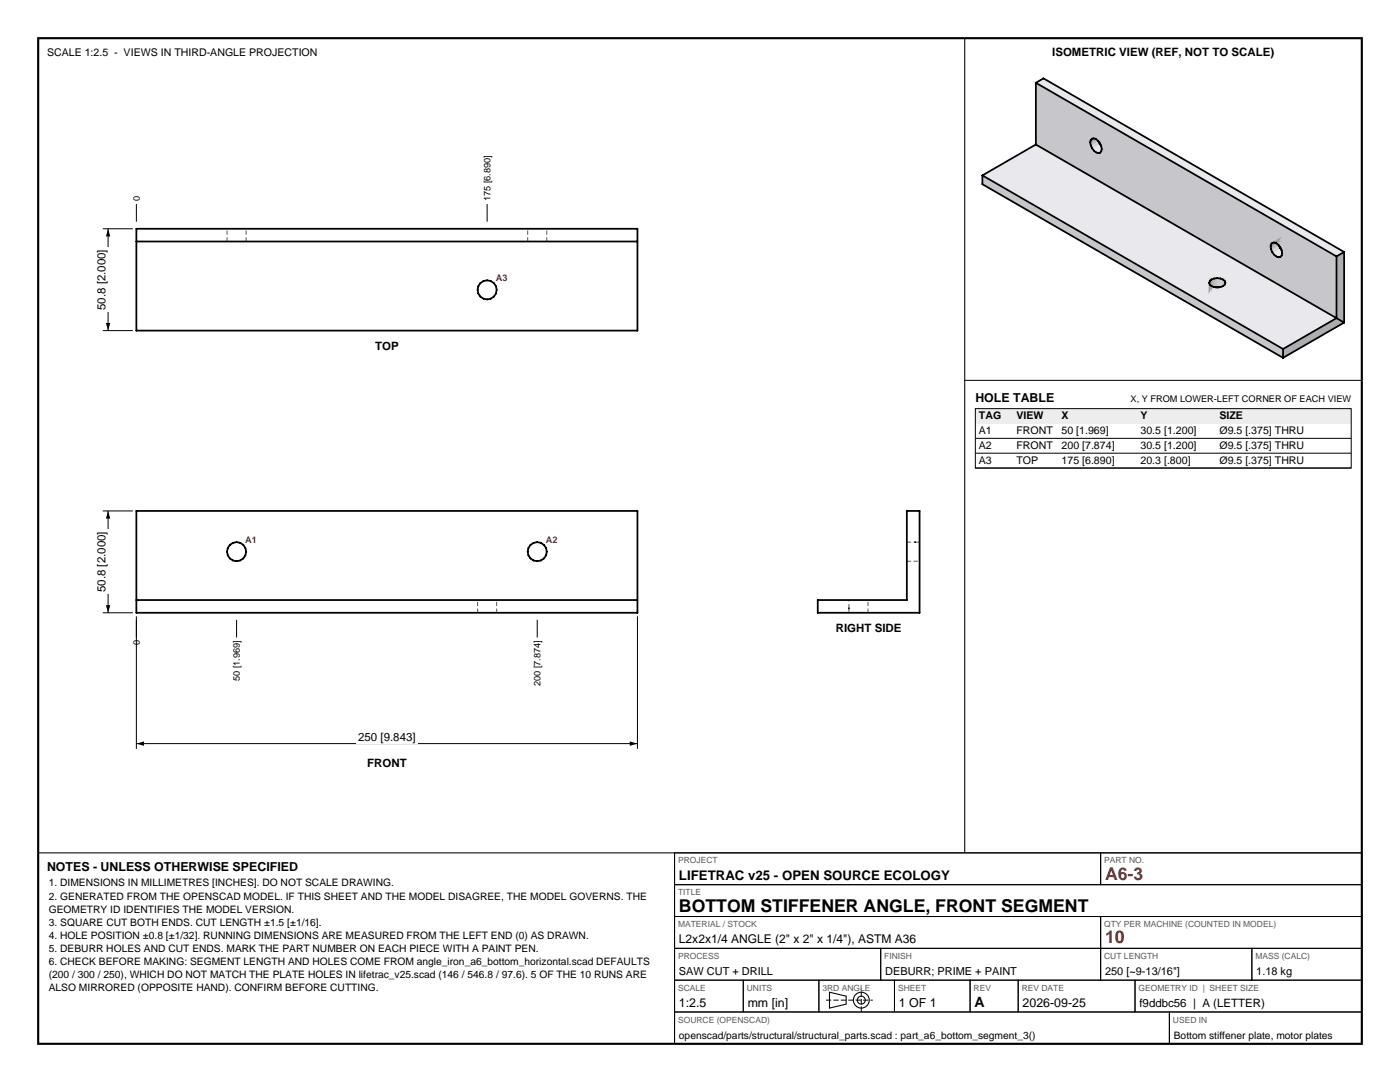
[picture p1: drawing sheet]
<svg xmlns="http://www.w3.org/2000/svg" width="279mm" height="216mm" viewBox="0 0 279 216" stroke-linecap="round" stroke-linejoin="round" font-family="sans-serif">
<defs><g id="words">
<g font-size="3.5" fill="#bf1a1a">
<text x="220.5" y="175.5">A6-3</text>
<text x="220.5" y="188.2">10</text>
</g>
<text font-size="3.5" x="135.5" y="181.9">BOTTOM STIFFENER ANGLE, FRONT SEGMENT</text>
<text font-size="2.8" x="194.5" y="200.9">A</text>
<text font-size="2.6" x="135.5" y="175.5">LIFETRAC v25 - OPEN SOURCE ECOLOGY</text>
<g font-size="2.5">
<text x="194.6" y="80.1">HOLE TABLE</text>
<text x="9.4" y="173.7">NOTES - UNLESS OTHERWISE SPECIFIED</text>
<text x="135.5" y="200.9">1:2.5</text>
<text x="149.2" y="200.9">mm [in]</text>
<text x="179.4" y="200.9">1 OF 1</text>
<text x="204.1" y="200.9">2026-09-25</text>
</g>
<text font-size="2.4" x="135.5" y="188.2">L2x2x1/4 ANGLE (2&quot; x 2&quot; x 1/4&quot;), ASTM A36</text>
<g font-size="2.3">
<text x="210" y="11.1">ISOMETRIC VIEW (REF, NOT TO SCALE)</text>
<text x="21" y="61.9" transform="rotate(-90 21 61.9)">50.8 [2.000]</text>
<text x="74.9" y="69.8">TOP</text>
<text x="21" y="118.2" transform="rotate(-90 21 118.2)">50.8 [2.000]</text>
<text x="166.8" y="126.2">RIGHT SIDE</text>
<text x="71.5" y="147.8">250 [9.843]</text>
<text x="73.3" y="153">FRONT</text>
<text x="227.4" y="200.9">f9ddbc56 | A (LETTER)</text>
</g>
<g font-size="2.2">
<text x="135.5" y="194.6">SAW CUT + DRILL</text>
<text x="176.6" y="194.6">DEBURR; PRIME + PAINT</text>
<text x="220.5" y="194.6">250 [~9-13/16&quot;]</text>
<text x="250.7" y="194.6">1.18 kg</text>
</g>
<g font-size="2.1">
<text x="9.4" y="11.1">SCALE 1:2.5 - VIEWS IN THIRD-ANGLE PROJECTION</text>
<text x="195.4" y="83.7">TAG</text>
<text x="202.9" y="83.7">VIEW</text>
<text x="211.9" y="83.7">X</text>
<text x="227.6" y="83.7">Y</text>
<text x="243.4" y="83.7">SIZE</text>
<text x="195.4" y="86.7">A1</text>
<text x="195.4" y="89.6">A2</text>
<text x="202.9" y="86.7">FRONT</text>
<text x="202.9" y="89.6">FRONT</text>
<text x="211.9" y="86.7">50 [1.969]</text>
<text x="211.9" y="89.6">200 [7.874]</text>
<text x="227.6" y="86.7">30.5 [1.200]</text>
<text x="227.6" y="89.6">30.5 [1.200]</text>
<text x="243.4" y="86.7">Ø9.5 [.375] THRU</text>
<text x="243.4" y="89.6">Ø9.5 [.375] THRU</text>
<text x="195.4" y="92.6">A3</text>
<text x="202.9" y="92.6">TOP</text>
<text x="211.9" y="92.6">175 [6.890]</text>
<text x="227.6" y="92.6">20.3 [.800]</text>
<text x="243.4" y="92.6">Ø9.5 [.375] THRU</text>
</g>
<g font-size="2">
<text x="9.7" y="176.9">1. DIMENSIONS IN MILLIMETRES [INCHES]. DO NOT SCALE DRAWING.</text>
<text x="9.7" y="179.5">2. GENERATED FROM THE OPENSCAD MODEL. IF THIS SHEET AND THE MODEL DISAGREE, THE MODEL GOVERNS. THE</text>
<text x="9.7" y="182.1">GEOMETRY ID IDENTIFIES THE MODEL VERSION.</text>
<text x="9.7" y="184.7">3. SQUARE CUT BOTH ENDS. CUT LENGTH ±1.5 [±1/16].</text>
<text x="9.7" y="187.3">4. HOLE POSITION ±0.8 [±1/32]. RUNNING DIMENSIONS ARE MEASURED FROM THE LEFT END (0) AS DRAWN.</text>
<text x="9.7" y="189.9">5. DEBURR HOLES AND CUT ENDS. MARK THE PART NUMBER ON EACH PIECE WITH A PAINT PEN.</text>
<text x="9.7" y="192.5">6. CHECK BEFORE MAKING: SEGMENT LENGTH AND HOLES COME FROM angle_iron_a6_bottom_horizontal.scad DEFAULTS</text>
<text x="9.7" y="195.2">(200 / 300 / 250), WHICH DO NOT MATCH THE PLATE HOLES IN lifetrac_v25.scad (146 / 546.8 / 97.6). 5 OF THE 10 RUNS ARE</text>
<text x="9.7" y="197.8">ALSO MIRRORED (OPPOSITE HAND). CONFIRM BEFORE CUTTING.</text>
<text x="135.5" y="207.3">openscad/parts/structural/structural_parts.scad : part_a6_bottom_segment_3()</text>
<text x="234.3" y="207.3">Bottom stiffener plate, motor plates</text>
</g>
<g font-size="1.8">
<text x="27.9" y="40.2" transform="rotate(-90 27.9 40.2)">0</text>
<text x="97.9" y="40.2" transform="rotate(-90 97.9 40.2)">175 [6.890]</text>
<text x="225.6" y="80.1">X, Y FROM LOWER-LEFT CORNER OF EACH VIEW</text>
<text x="27.9" y="128.8" transform="rotate(-90 27.9 128.8)">0</text>
<text x="47.9" y="135.9" transform="rotate(-90 47.9 135.9)">50 [1.969]</text>
<text x="107.9" y="136.9" transform="rotate(-90 107.9 136.9)">200 [7.874]</text>
</g>
<g font-size="1.8" fill="#bf1a1a">
<text x="98.9" y="56.1">A3</text>
<text x="48.9" y="108.4">A1</text>
<text x="108.9" y="108.4">A2</text>
</g>
<g font-size="1.7" fill="#595959">
<text x="135.3" y="172.3">PROJECT</text>
<text x="220.4" y="172.3">PART NO.</text>
<text x="135.3" y="178.6">TITLE</text>
<text x="135.3" y="185">MATERIAL / STOCK</text>
<text x="220.4" y="185">QTY PER MACHINE (COUNTED IN MODEL)</text>
<text x="135.3" y="191.3">PROCESS</text>
<text x="176.5" y="191.3">FINISH</text>
<text x="220.4" y="191.3">CUT LENGTH</text>
<text x="250.5" y="191.3">MASS (CALC)</text>
<text x="135.3" y="197.7">SCALE</text>
<text x="149" y="197.7">UNITS</text>
<text x="164.1" y="197.7">3RD ANGLE</text>
<text x="179.2" y="197.7">SHEET</text>
<text x="194.3" y="197.7">REV</text>
<text x="203.9" y="197.7">REV DATE</text>
<text x="227.2" y="197.7">GEOMETRY ID | SHEET SIZE</text>
<text x="135.3" y="204">SOURCE (OPENSCAD)</text>
<text x="234.1" y="204">USED IN</text>
</g>
</g></defs>
<path d="M7.6 7.6h264.2v200.7h-264.2z" fill="none" stroke="#000" stroke-width=".42"/>
<g fill="none" stroke="#000" stroke-width=".21">
<path d="M192.5 7.6v162.6M7.6 170.2h264.2M134.6 170.2v38.1M165.5 198l3.4 .8v1.6l-3.4 .8z"/>
<circle cx="171.9" cy="199.6" r="1.59"/>
<circle cx="171.9" cy="199.6" r=".79"/>
</g>
<g fill="none" stroke="#000" stroke-width=".2">
<path d="M27.2 123v26.4M127.2 123v26.4M27.2 148.4h100M134.6 170.2h85.1v6.3h-85.1zM134.6 176.5h137.2v6.4h-137.2zM219.7 170.2h52.1v6.3h-52.1zM134.6 182.9h85.1v6.3h-85.1zM134.6 189.2h41.2v6.4h-41.2zM134.6 195.6h13.7v6.3h-13.7zM148.3 195.6h15.1v6.3h-15.1zM163.4 195.6h15.1v6.3h-15.1zM175.8 189.2h43.9v6.4h-43.9z"/>
<path d="M178.5 195.6h15.1v6.3h-15.1zM193.6 195.6h9.6v6.3h-9.6zM203.2 195.6h23.3v6.3h-23.3zM219.7 182.9h52.1v6.3h-52.1zM219.7 189.2h30.1v6.4h-30.1zM226.5 195.6h45.3v6.3h-45.3zM249.8 189.2h22v6.4h-22zM134.6 201.9h98.8v6.4h-98.8zM233.4 201.9h38.4v6.4h-38.4z"/>
</g>
<path d="M164.8 199.6h9.4M171.9 201.9v-4.6" fill="none" stroke="#000" stroke-width=".2" stroke-dasharray="1.1 .4" stroke-linecap="butt"/>
<path d="M45.3 48.2v-2.6M49.1 48.2v-2.6M105.3 48.2v-2.6M109.1 48.2v-2.6M181 112h2.5M181 108.2h1.6M182.7 108.2h.8M95.3 122.3v-2.6M99.1 122.3v-2.6M169.4 122.3v-.9M169.4 121.4v-1.7M173.2 122.3v-2.6" fill="none" stroke="#595959" stroke-width=".2" stroke-dasharray=".8 .5" stroke-linecap="butt"/>
<g fill="none" stroke="#000" stroke-width=".35">
<path d="M27.2 45.6h100v20.4h-100zM27.2 48.2h100M27.2 102h100v20.3h-100zM27.2 119.7h100M163.2 119.7h17.8v-17.7h2.5v20.3h-20.3zM182.6 108.2h.1M169.4 121.4h.1"/>
<circle cx="97.2" cy="57.8" r="1.91"/>
<circle cx="47.2" cy="110.1" r="1.91"/>
<circle cx="107.2" cy="110.1" r="1.91"/>
</g>
<path d="M27.2 148.4l1.5-.5v.9zM125.7 147.9l1.5 .5-1.5 .4z" fill="#000"/>
<path d="M71.1 145.6h12.3v2.8h-12.3z" fill-rule="evenodd" fill="#fff"/>
<path d="M20.5 102h6M21.6 102v20.3M20.5 122.3h6" fill="none" stroke="#000" stroke-width=".2"/>
<path d="M21.6 102l.4 1.5h-.9zM21.1 120.7h.9l-.4 1.6z" fill="#000"/>
<path d="M18.7 105.6h2.9v13h-2.9z" fill-rule="evenodd" fill="#fff"/>
<path d="M20.5 45.6h6M21.6 45.6v20.4M20.5 66h6" fill="none" stroke="#000" stroke-width=".2"/>
<path d="M21.6 45.6l.4 1.6h-.9zM21.1 64.4h.9l-.4 1.6z" fill="#000"/>
<path d="M18.7 49.3h2.9v13h-2.9z" fill-rule="evenodd" fill="#fff"/>
<path d="M27.2 40.7v3.5M97.2 40.7v3.5M192.5 75.9h79.3M27.2 123.7v3.5M47.2 123.7v3.5M107.2 123.7v3.5" fill="none" stroke="#000" stroke-width=".2"/>
<g fill="#c7c7cb" stroke="#c7c7cb" stroke-width=".2">
<path d="M206.7 16.5l10.9 11.9-10.9 .4z"/>
<path d="M206.7 28.8l11.2 .7 .4 .5z"/>
<path d="M206.7 28.8l11 .2 .2 .5z"/>
<path d="M206.7 28.8l11.6 1.2 .4 .4z"/>
<path d="M206.7 28.8l10.9-.4 .1 .6z"/>
<path d="M206.7 28.8l12.5 1.8z"/>
<path d="M206.7 16.5l11 11.5-.1 .4z"/>
<path d="M206.7 16.5l11.2 11.2-.2 .3z"/>
<path d="M206.7 16.5l11.6 11.1-.4 .1z"/>
<path d="M206.7 16.5l12 11.3-.4-.2z"/>
<path d="M206.7 16.5l12.5 11.6z"/>
<path d="M206.7 28.8l12.5 1.8 35.1 20.2z"/>
<path d="M219.2 30.6l.3-.1 34.4 19.8z"/>
<path d="M219.8 30.2l33.9 19.6-34.2-19.3z"/>
<path d="M219.9 29.7l33.7 19.5-33.8-19z"/>
<path d="M196.1 35l60 34.6-60-32.8z"/>
<path d="M219.8 29.2l33.9 19.6-33.8-19.1z"/>
<path d="M219.5 28.6l34.4 19.9-34.1-19.3z"/>
<path d="M219.2 28.1l35.1 20.3-34.8-19.8z"/>
<path d="M206.7 16.5l60 34.7-47.5-23.1z"/>
<path d="M206.7 28.8l47.6 22 12.4 12.7z"/>
<path d="M219.2 30.6l34.7 19.7 .4 .5z"/>
<path d="M219.5 30.5l34.2 19.3 .2 .5z"/>
<path d="M219.8 30.2l33.8 19 .1 .6z"/>
<path d="M219.9 29.7l33.8 19.1-.1 .4z"/>
<path d="M219.8 29.2l34.1 19.3-.2 .3z"/>
<path d="M219.5 28.6l34.8 19.8-.4 .1z"/>
<path d="M219.2 28.1l47.5 23.1-12.4-2.8z"/>
<path d="M196.1 36.8l60 32.8v1.8z"/>
<path d="M254.3 50.8l12.4 12.7z"/>
<path d="M254.7 51.2l.5 .1 11.5 12.2z"/>
<path d="M255.2 51.3h.3l11.2 12.2z"/>
<path d="M255.8 51l10.9 12.5-11.2-12.2z"/>
<path d="M255.9 50.5l10.8 13-10.9-12.5z"/>
<path d="M254.3 48.4l12.4 2.8z"/>
<path d="M254.7 48.5l12 2.7-11.5-2.3z"/>
<path d="M255.8 50l10.9 1.2-10.8-.7z"/>
<path d="M255.5 49.4l11.2 1.8-10.9-1.2z"/>
<path d="M255.2 48.9l11.5 2.3-11.2-1.8z"/>
<path d="M255.9 50.5l10.8 .7v12.3z"/>
</g>
<g fill="#e5e5ea" stroke="#e5e5ea" stroke-width=".2">
<path d="M219.4 28.7l.4 .5-1.5 .8z"/>
<path d="M217.9 29.5l1.5-.8-1.1 1.3z"/>
<path d="M255.4 49.5l.4 .5-1.5 .8z"/>
<path d="M253.9 50.3l1.5-.8-1.1 1.3z"/>
</g>
<g fill="#d5d5d9" stroke="#d5d5d9" stroke-width=".2">
<path d="M217.7 29l1.5-.9 .2 .6z"/>
<path d="M217.7 29l1.7-.3-1.5 .8z"/>
<path d="M253.7 49.8l1.5-.9 .2 .6z"/>
<path d="M253.7 49.8l1.7-.3-1.5 .8z"/>
</g>
<g fill="#eaeaef" stroke="#eaeaef" stroke-width=".2">
<path d="M219.8 29.2l.5 .3-1.6 .9z"/>
<path d="M218.3 30l1.5-.8-1.1 1.2z"/>
<path d="M255.8 50l.5 .3-1.6 .9z"/>
<path d="M254.3 50.8l1.5-.8-1.1 1.2z"/>
</g>
<g fill="#bdbdc1" stroke="#bdbdc1" stroke-width=".2">
<path d="M217.6 28.4l1.5-.9 .1 .6z"/>
<path d="M217.6 28.4l1.6-.3-1.5 .9z"/>
<path d="M253.6 49.2l1.5-.9 .1 .6z"/>
<path d="M253.6 49.2l1.6-.3-1.5 .9z"/>
</g>
<g fill="#a0a0a3" stroke="#a0a0a3" stroke-width=".2">
<path d="M217.7 28l1.5-.9-.1 .4z"/>
<path d="M217.7 28l1.4-.5-1.5 .9z"/>
<path d="M253.7 48.8l1.5-.9-.1 .4z"/>
<path d="M253.7 48.8l1.4-.5-1.5 .9z"/>
</g>
<g fill="#e4e4e8" stroke="#e4e4e8" stroke-width=".2">
<path d="M219.2 30.6l1.1-1.1 .4 .2z"/>
<path d="M218.7 30.4l1.6-.9-1.1 1.1z"/>
<path d="M255.2 51.3l1.1-1 .4 .2z"/>
<path d="M254.7 51.2l1.6-.9-1.1 1z"/>
</g>
<g fill="#9e9ea1" stroke="#9e9ea1" stroke-width=".2">
<path d="M217.9 27.7l1.5-.9-.2 .3z"/>
<path d="M217.9 27.7l1.3-.6-1.5 .9z"/>
<path d="M241.3 56.4l.1 1.4-.1 .4z"/>
<path d="M241.4 56.1v1.7l-.1-1.4z"/>
<path d="M253.9 48.5l1.5-.9-.2 .3z"/>
<path d="M253.9 48.5l1.3-.6-1.5 .9z"/>
</g>
<g fill="#d3d3d7" stroke="#d3d3d7" stroke-width=".2">
<path d="M219.5 30.5l1.2-.8 .4-.1z"/>
<path d="M219.2 30.6l1.5-.9-1.2 .8z"/>
<path d="M255.5 51.3l1.2-.8 .4-.1z"/>
<path d="M255.2 51.3l1.5-.8-1.2 .8z"/>
</g>
<g fill="#e8e8ed" stroke="#e8e8ed" stroke-width=".2">
<path d="M196.1 35l10.6-6.2 35.1 27z"/>
<path d="M206.7 16.5l1.6-.9 58.4 35.6z"/>
<path d="M206.7 28.8l36.2 26.7-.6 .1z"/>
<path d="M206.7 28.8l36.9 26.8-.7-.1z"/>
<path d="M206.7 28.8l35.6 26.8-.5 .2z"/>
<path d="M206.7 28.8l37.4 27-.5-.2z"/>
<path d="M196.1 35l45.7 20.8-.4 .3z"/>
<path d="M196.1 35l45.3 21.1-.1 .3z"/>
<path d="M206.7 28.8l60 34.7-22.6-7.7z"/>
<path d="M196.1 35l45.2 21.4 .1 .4z"/>
<path d="M196.1 35l45.3 21.8 .4 .3z"/>
<path d="M196.1 35l45.7 22.1 14.3 12.5z"/>
<path d="M208.3 15.6l60 34.7-1.6 .9z"/>
<path d="M244.1 55.8l22.6 7.7-22.3-7.4z"/>
<path d="M244.4 56.1l22.3 7.4-22.1-7.1z"/>
<path d="M244.6 56.4l22.1 7.1-22.3-6.7z"/>
<path d="M244.1 57.1l.3-.3 22.3 6.7z"/>
<path d="M243.6 57.3l.5-.2 12 12.5z"/>
<path d="M241.8 57.1l.5 .2 13.8 12.3z"/>
<path d="M242.3 57.3l.6 .1 13.2 12.2z"/>
<path d="M242.9 57.4l.7-.1 12.5 12.3z"/>
<path d="M244.1 57.1l22.6 6.4-10.6 6.1z"/>
</g>
<g fill="#c3c3c7" stroke="#c3c3c7" stroke-width=".2">
<path d="M242.3 55.6l.6 1.7h-.6z"/>
<path d="M242.3 55.6l.6-.1v1.8z"/>
<path d="M244.4 56.1v1.7l-.3-.3z"/>
<path d="M244.1 55.8l.3 .3-.3 1.4z"/>
</g>
<g fill="#cacace" stroke="#cacace" stroke-width=".2">
<path d="M243.6 55.6v1.7h-.7z"/>
<path d="M244.1 55.8v1.7l-.5-.2z"/>
<path d="M242.9 55.5l.7 .1-.7 1.7z"/>
<path d="M243.6 55.6l.5 .2-.5 1.5z"/>
</g>
<g fill="#b6b6ba" stroke="#b6b6ba" stroke-width=".2">
<path d="M241.8 55.8l.5 1.5-.5 .2z"/>
<path d="M241.8 55.8l.5-.2v1.7z"/>
</g>
<g fill="#a6a6aa" stroke="#a6a6aa" stroke-width=".2">
<path d="M241.4 56.1l.4 1.4-.4 .3z"/>
<path d="M241.4 56.1l.4-.3v1.7z"/>
</g>
<g fill="#b7b7bb" stroke="#b7b7bb" stroke-width=".2">
<path d="M244.6 56.4v1.8l-.2-.4z"/>
<path d="M244.4 56.1l.2 .3-.2 1.4z"/>
</g>
<g fill="#afafb2" stroke="#afafb2" stroke-width=".2">
<path d="M268.3 50.3v14.1l-1.6-.9z"/>
<path d="M256.1 71.4l10.6-7.9 1.6 .9z"/>
<path d="M266.7 51.2l1.6-.9-1.6 13.2z"/>
<path d="M256.1 69.6l10.6-6.1-10.6 7.9z"/>
</g>
<g fill="none" stroke="#000" stroke-width=".35">
<path d="M206.7 16.5v12.3M206.7 16.5l1.6-.9 60 34.7M206.7 16.5l60 34.7M196.1 35v1.8l60 34.6M196.1 35l60 34.6M206.7 28.8l-10.6 6.2M206.7 28.8l61.6 35.6M217.9 27.7a1.62 1.62 0 0 1 1.9 1.5v1l-.3 .3a1.62 1.62 0 0 1-1.8-1.5v-1zM219.3 28.2l.4 .8M241.4 56.1a2.22 2.22 0 0 1 3 0l.2 .3a1.62 1.62 0 0 1-2.3 .9l-.9-.5-.1-.4zM242.5 57.3h.9M253.9 48.5a1.62 1.62 0 0 1 1.9 1.5l.1 .5-.1 .5-.3 .3a1.62 1.62 0 0 1-1.8-1.5v-1z"/>
<path d="M255.3 49l.4 .8M266.7 51.2v12.3l-10.6 6.1M268.3 50.3l-1.6 .9M268.3 50.3v14.1M256.1 69.6v1.8M268.3 64.4l-12.2 7"/>
</g>
<path d="M194.6 81.5h75.1v3h-75.1z" fill-rule="evenodd" fill="#ededed"/>
<path d="M194.6 81.5h75.1v11.9h-75.1zM194.6 87.5h75.1M194.6 90.4h75.1M194.6 93.4h75.1" fill="none" stroke="#000" stroke-width=".2"/>
<use href="#words"/>
</svg>
